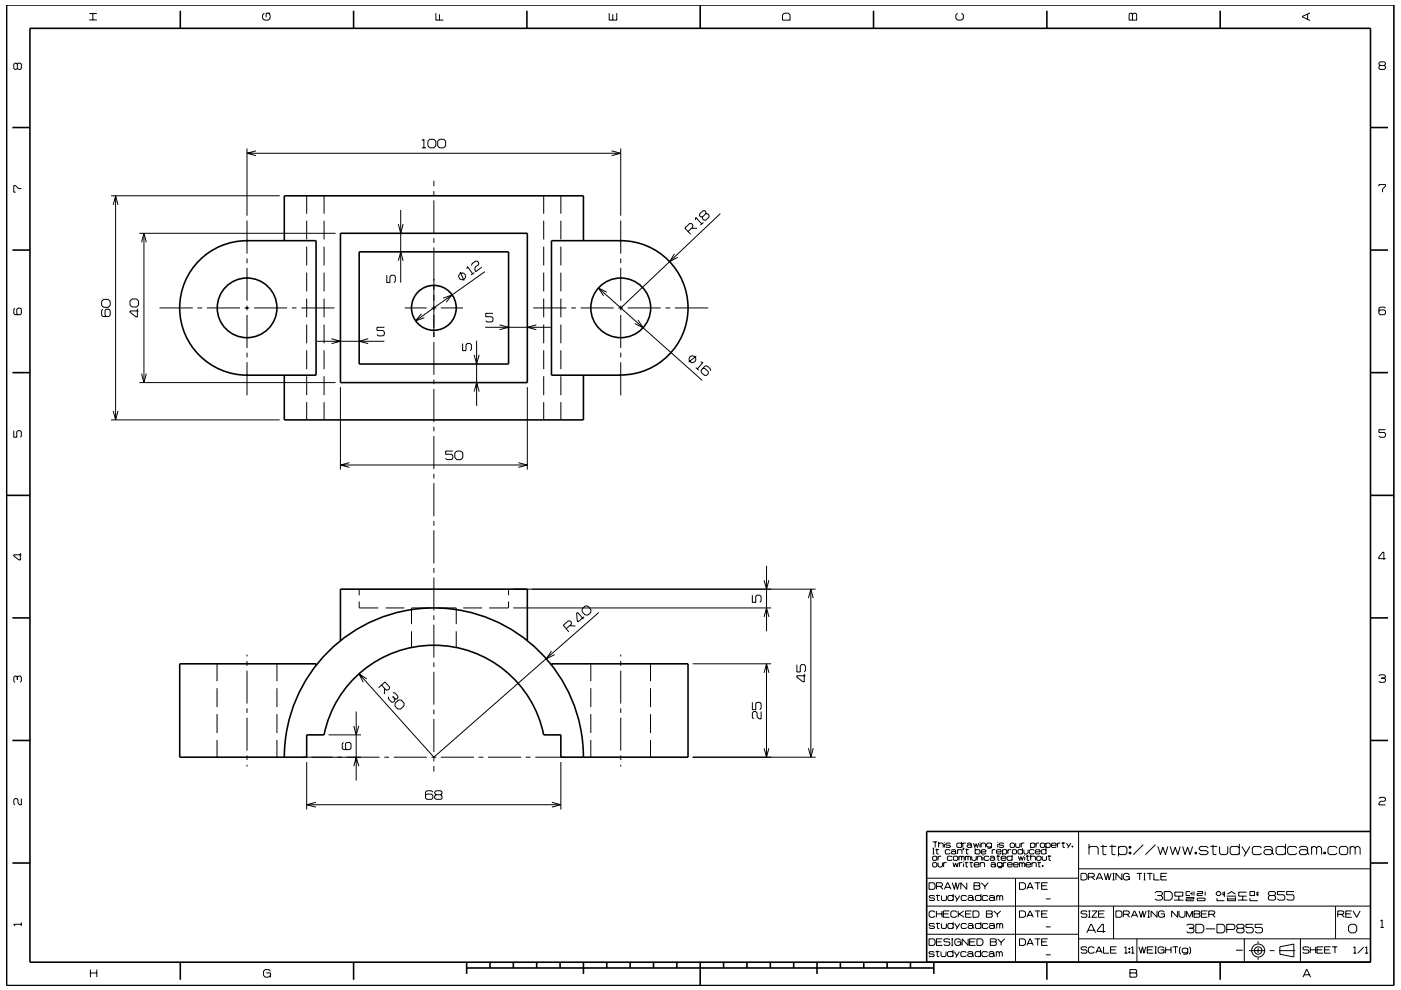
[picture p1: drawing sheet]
<svg xmlns="http://www.w3.org/2000/svg" width="297mm" height="210mm" viewBox="0 0 297 210" stroke-linecap="round" stroke-linejoin="round" font-family="sans-serif">
<g fill="none" stroke="#000" stroke-width=".21">
<path d="M3.7 13.6l-.3-.2h-.2l-.3 .2v.9l.3 .2 .5-.2M3.7 13.6l.2-.2h.4l.2 .2v.9l-.2 .2h-.4l-.2-.2M3.7 13.6v.9M18.9 4.2h1.6M18.9 2.9h1.6M19.7 2.9v1.3M56 2.8l-.3 .4v.7l.3 .4h.9l.4-.4v-.7l-.4-.4M57.3 2.8h-.9v.9M92.4 2.8v1.5h1.6M93.2 3v1.3M129.2 2.8v1.5h1.6v-1.5M129.9 3v1.3"/>
<path d="M166.3 2.8h.8l.4 .4v1.1h-1.6v-1.1zM203 2.8l-.4 .4v.7l.4 .4h.9l.4-.4v-.7l-.4-.4M239.6 2.8h.3l.2 .2 .3-.2h.3l.3 .2v1.3h-1.6v-1.3zM240.1 3v1.3M277.2 3v1.1M277.7 2.7l-1.6 .8v.1l1.6 .8M292.6 13.9l-.2-.3v-.2l.2-.3h.9l.2 .3v.2l-.2 .3M292.6 13.9l-.2 .2v.4l.2 .2h.9l.2-.2v-.4l-.2-.2M292.6 13.9h.9M52.4 32.5h79.2M52.4 31.5v14.3M54.3 32l-1.9 .5 1.9 .5"/>
<path d="M89.5 29.8l.4-.3v1.9M89.5 31.4h.8M90.7 30l.4-.5h.9l.4 .5v.9l-.4 .5h-.9l-.4-.5zM92 38.4v1.1M92.8 30l.4-.5h.9l.4 .5v.9l-.4 .5h-.9l-.4-.5zM129.7 32l1.9 .5-1.9 .5M131.6 31.5v14.3M292.4 39.5v-.3h1.3v.3l-.6 .6v.7M4.5 40h-.6l-.6-.6h-.4v1.4h.4M23.5 41.5h35.8M24 43.5l.5-2 .5 2M24.5 41.5v47.6"/>
<path d="M29.5 49.5h41.7M30 51.4l.5-1.9 .5 1.9M30.5 49.5v31.6M52.4 46.8v7M52.4 54.8v1M52.4 56.8v7M65 41.5v3.8M65 46.8v4M65 52.3v4M65 57.8v4M68.7 41.5v3.8M68.7 46.8v4"/>
<path d="M68.7 52.3v4M68.7 57.8v4M82 58.4v1.5h.7v-1.2l.3-.3h.5l.3 .3v.9l-.3 .3M84.5 47.5l.5 2 .5-2M84.5 55.3l.5-1.9 .5 1.9M85 44.5v15.4M92 40.5v1M92 42.5v7M92 50.5v1M92 52.5v19M97.6 57.7l.8 1.8M99 57.1l.1-.5 1.1 1.5"/>
<path d="M100 56.3l.1-.4 .8-.5h.4l.2 .3-.1 .5-.7 .4v.6l.2 .4 1.2-.9M100.6 57.8l-.7 .5M102.8 57.6l-14.7 10.5M115.3 41.5v3.8M115.3 46.8v4M115.3 52.3v4M115.3 57.8v4M118.9 41.5v3.8M118.9 46.8v4M118.9 52.3v4M118.9 57.8v4M131.6 46.8v7"/>
<path d="M131.6 54.8v1M131.6 56.8v7M143 53.8l-1 1.7 1.7-.9M145.9 49.1l1-1v-.4l-.3-.3h-.4l-1 1 1.2 1.3M146.6 48.4h1.2M147.4 46.6l.1-.5 1.3 1.4M149.1 47.2l-.6 .5M149.6 45.3v-.4l-.1-.2h-.4l-.8 .7v.4l.2 .2h.4M149.6 45.3l-.7 .7M149.6 45.3h.5l.2 .3v.5l-.7 .6h-.4l-.3-.3v-.4M152.7 45.3l-21.1 20M3.2 65.4l-.3 .2v.9l.3 .3h1.1l.2-.3v-.9l-.2-.2h-.5l-.2 .2v.9l.2 .3"/>
<path d="M21.5 63.9l.5-.4h.9l.5 .4v.9l-.5 .4h-.9l-.5-.4zM21.8 65.6l-.3 .3v.9l.3 .3h1.3l.3-.3v-.9l-.3-.3h-.6l-.2 .3v.9l.2 .3M27.6 63.8l.4-.4h1l.4 .4v.9l-.4 .4h-1l-.4-.4zM29.1 65.5v1.7h-.3l-1.2-1v-.3h1.8M30 79.2l.5 1.9 .5-1.9M33.8 65.3h7.1M41.9 65.3h1M43.9 65.3h7M51.9 65.3h1M52.4 64.8v1M52.4 66.8v7M52.4 74.8v1"/>
<path d="M52.4 76.8v7.1M53.9 65.3h7M61.9 65.3h1M63.9 65.3h7M65 63.3v4M65 68.8v4M65 74.3v4M65 79.8v4M67.2 72.4h14.3M68.7 63.3v4M68.7 68.8v4M68.7 74.3v4"/>
<path d="M68.7 79.8v4M70.3 71.8l1.9 .6-1.9 .5M78.1 71.8l-1.9 .6 1.9 .5M81.5 69.4h-1.6v.7h1.3l.3 .3v.5l-.3 .3h-1l-.3-.3M85.8 65.3h4.7M89.4 66.5l-1.3 1.6 1.9-.7M91.5 65.3h1M92 72.5v7M93.5 65.3h4.7M94 63.2l1.8-.6-1.2 1.5M98.1 72.9v1.5h.7v-1.3l.3-.2h.5l.3 .2v1l-.3 .3M100.5 75.3l.5 1.9 .6-1.9"/>
<path d="M101.1 72.3v13.8M102.9 69.4h13.9M104.5 66.5h-1.5v.7h1.3l.2 .2v.6l-.2 .3h-1l-.3-.3M105.9 68.9l1.9 .5-1.9 .5M113.1 65.3h7M113.7 68.9l-1.9 .5 1.9 .5M115.3 63.3v4M115.3 68.8v4M115.3 74.3v4M115.3 79.8v4M118.9 63.3v4M118.9 68.8v4"/>
<path d="M118.9 74.3v4M118.9 79.8v4M121.1 65.3h1M123.1 65.3h7M126.9 61.1l22 19.6M128.6 62l-1.7-.9 1.1 1.6M131.1 65.3h1M131.6 64.8v1M131.6 66.8v7M131.6 74.8v1M131.6 76.8v7.1M133.1 65.3h7"/>
<path d="M135.3 67.9l1.1 1.6-1.8-.9M141.1 65.3h1M143.1 65.3h7.1M146.3 75.7l-.1 .1M147.5 78l.7 .5M147.6 75.6l-1.6 1.2M148.5 76.8l.6 .1-1.3 1.4M149 78.1h.4l.8 .7v.4l-.4 .4h-.4l-.7-.6-.1-.4 .9-1h.4l.7 .7 .1 .3M293.7 65.4l-.2-.3h-.9l-.2 .3v1.1l.2 .3h.9l.2-.3v-.5l-.2-.3h-.9l-.2 .3M2.9 91.3v1.4h.7v-1.1l.2-.3h.5l.2 .3v.9l-.2 .2M23.5 89.1h35.8M24 87.2l.5 1.9 .5-1.9"/>
<path d="M29.5 81.1h41.7M65 85.3v3.8M68.7 85.3v3.8M72.2 82.1v17.5M72.2 98.6h39.6M74.1 98.1l-1.9 .5 1.9 .5M92 80.5v1M92 82.5v7M92 90.5v1M92 92.5v7M96 95.7h-1.5v.6h1.3l.2 .3v.6l-.2 .3h-1.1l-.2-.3M96.4 96l.5-.3h.8l.4 .3v1.1l-.4 .4h-.8l-.5-.4z"/>
<path d="M100.5 83.1l.6-2 .5 2M109.9 98.1l1.9 .5-1.9 .5M111.8 82.1v17.5M115.3 85.3v3.8M118.9 85.3v3.8M293.7 91.1h-1.3v.6h1.1l.2 .3v.5l-.2 .2h-.9l-.2-.2M4.3 117.3v1.5h-.2l-1.2-.9v-.2h1.6M92 100.5v1M92 102.5v7M92 110.5v1M92 112.5v7M293.8 118.5h-1.5v-.3l.9-1.1h.2v1.6"/>
<path d="M52.4 138.8v.4M76.2 127.6v1.3h4M76.2 125v1.3M81.7 128.9h4M87.2 133.9v3.4M91.2 128.9h-4v3.5M92 120.5v1M92 122.5v7M92 130.5v1M92 132.5v7M92.7 128.9h4v3.5M96.7 133.9v3.4"/>
<path d="M98.2 128.9h4M107.8 127.6v1.3h-4.1M107.8 125v1.3M108.8 125h64.1M108.8 128.9h54.7M116.9 138.1l-1.1 1.6 1.8-.9M120.1 133.3l1-.9 .1-.4-.3-.3h-.4l-1.1 .9 1.2 1.4M120.8 132.7l1.2 .1M123.4 129.1l.7-.6 .6 .1 .6 .7v.6l-.7 .6-.6-.1-.6-.7zM123.8 130.8l-1.2 1.1-.2-.2-.1-1.6 .2-.2 1.2 1.4M127 129.9l-35 30.7-15.9-17.7M131.6 138.8v.4"/>
<path d="M159.5 126.2v1.6h.7v-1.3l.3-.3h.6l.3 .3v1l-.3 .3M162 123.1l.5 1.9 .5-1.9M162 130.8l.5-1.9 .5 1.9M162.5 120v13.9M171.4 126.9l.5-1.9 .5 1.9M171.9 125v35.6M3.7 143.6l-.3-.2h-.2l-.3 .2v.9l.3 .2M3.7 143.6l.2-.2h.4l.2 .2v.9l-.2 .2M3.7 143.6v.6M46 140.8v3.7M46 146v4M46 151.5v4"/>
<path d="M46 157v3.6M52.4 140.2v1M52.4 142.2v7M52.4 150.2v1M52.4 152.2v7M58.7 140.8v3.7M58.7 146v4M58.7 151.5v4M58.7 157v3.6M69.7 155.9h6.8M72.9 157.5l-.3 .2v1l.3 .3h1.2l.3-.3v-1l-.3-.2h-.6l-.2 .2v1l.2 .3M75 154l.5 1.9 .6-1.9"/>
<path d="M75.5 150.9v14.7M77.8 144l-1.7-1.1 .9 1.8M80.9 145.3l.9 1 .4 .1 .4-.3v-.4l-1-1.1-1.3 1.3M81.5 146v1.2M82.4 147.8l-.1 .4 .7 .7h.4l.3-.2v-.5M83.3 147.7l.4 .5M83.3 146.9h.4l.7 .8-.1 .4-.2 .2-.4-.1M83.8 149.1l.7-.6h.6l.6 .6-.1 .6-.7 .7h-.6l-.6-.7zM92 140.5v1M92 142.5v7M92 150.5v1M92 152.5v7"/>
<path d="M125.3 140.8v3.7M125.3 146v4M125.3 151.5v4M125.3 157v3.6M131.6 140.2v1M131.6 142.2v7M131.6 150.2v1M131.6 152.2v7M137.9 140.8v3.7M137.9 146v4M137.9 151.5v4M137.9 157v3.6"/>
<path d="M146.9 140.8h16.6M159.5 149v1.5h.7v-1.3l.3-.2h.6l.3 .2v1l-.3 .3M161.4 150.9v1.6h-.5l-.4-.4v-.9l-.3-.3h-.4l-.3 .3v1l.3 .3M162 158.7l.5 1.9 .5-1.9M162 142.7l.5-1.9 .5 1.9M162.5 140.8v19.8M169 141v1.5h.7v-1.2l.2-.3h.6l.3 .3v.9l-.3 .3M170.5 142.9v1.7h-.3l-1.2-1v-.3h1.8M171.4 158.7l.5 1.9 .5-1.9M292.4 143.4l.2-.3h.9l.2 .3v.2l-.2 .2M292.9 143.8h.6M293.5 143.8l.2 .3v.4l-.2 .2h-.9l-.2-.2"/>
<path d="M4.5 169.4v1.3h-.3l-.4-.4v-.7l-.2-.2h-.4l-.3 .2v.9l.3 .2M52.4 160.2v1M52.4 162.2v.4M64 160.6h16.5M65 161.6v10.1M65 170.7h53.9M67 170.2l-2 .5 2 .5M75 162.5l.5-1.9 .6 1.9M81.5 160.6h1M83.5 160.6h7M91.5 160.6h1M91.8 168l-.3-.3h-1l-.3 .3v1.3l.3 .2h1l.3-.2v-.6l-.3-.3h-1l-.3 .3"/>
<path d="M92 160.5v1M92 162.5v1.2M92.5 168.6l-.3-.3v-.3l.3-.3h1l.2 .3-.2 .6M92.5 168.6l-.3 .3v.4l.3 .2h1l.2-.2v-.4l-.2-.3M92.5 168.6h1M93.5 160.6h7M101.5 160.6h1M103.5 160.6h7M111.5 160.6h1M113.5 160.6h6.5M117 170.2l1.9 .5-1.9 .5M118.9 161.6v10.1"/>
<path d="M131.6 160.2v1M131.6 162.2v.4M146.9 160.6h26M197.7 178.6h1M197.7 179.9h.4M197.9 179.9v1.2M198.3 178.6v1.1M198.6 180v1.1h.4M199 179l.2-.2h.6l.2 .2v.7M199 178.6v1.1M200.2 178.6v.1M200.2 179v.7"/>
<path d="M201.5 179l-.2-.2h-.6l-.2 .3 .2 .2h.6l.2 .3-.2 .1h-.6l-.2-.1M203.9 179l-.2-.2h-.7l-.1 .2v.6l.1 .1h.7l.2-.1M203.9 178.6v1.1M204.1 178.8v.9M204.2 179.9h.2l-.2 .4zM204.3 179.9l-.1 .4M204.8 178.8h-.5l-.2 .2M204.9 180v1.1h.4M205 179l.2-.2h.6l.2 .2v.6M206 179.4l-.2-.2h-.6l-.2 .2 .2 .3h.6l.2-.1M206 179.6l.1 .1M206.4 178.8l.3 .9 .3-.8 .2 .8 .3-.9"/>
<path d="M206.8 179.9v1.2M207.8 178.6v.1M207.8 179v.7M208 179l.2-.2h.5l.3 .2v.7M208 178.8v.9M210.2 179l-.2-.2h-.6l-.2 .2v.4l.2 .3h.6l.2-.3M210.2 178.8v.9l-.2 .2h-.6M211.5 178.6v.1M211.5 179v.7M212.8 179l-.2-.2h-.6l-.2 .3 .2 .2h.6l.2 .3-.2 .1h-.6l-.2-.1M214.3 178.8h.6l.2 .2v.6l-.2 .1h-.6l-.1-.1v-.6zM215.3 178.8v.8l.2 .1h.6l.1-.1v-.8"/>
<path d="M216.5 178.8v.9M216.8 179.9v1.2M217.2 178.8h-.5l-.2 .2M218.5 179l.2-.2h.5l.2 .2v.6l-.2 .1h-.5l-.2-.1M218.5 178.8v1.1M219.7 178.8v.9M220.3 178.8h-.5l-.1 .2M220.6 179l.2-.2h.5l.2 .2v.6l-.2 .1h-.5l-.2-.1zM221.7 179l.3-.2h.5l.2 .2v.6l-.2 .1h-.5l-.3-.1M221.7 178.8v1.1M221.8 179.9v1.2M222.9 179.3h1l-.1-.5h-.7l-.2 .2v.6l.2 .1h.7l.1-.1"/>
<path d="M224.2 178.8v.9M224.8 178.8h-.4l-.2 .2M225.1 178.8h.7M225.4 178.6v1.1h.4M226.1 178.8l.5 .8M227 178.8l-.6 1.1M227.3 179.4h.2v.3h-.2zM227.4 179.4v.3M228.7 176.4v27.7M230.9 179.9l.3-.4h1.3l.3 .4v1.4M230.9 179v2.3M233.3 179.5h1.4"/>
<path d="M233.8 179.2v1.9l.2 .2h.6M235.2 179.5h1.4M235.8 179.2v1.9l.2 .2h.5M237.1 179.9l.4-.4h1l.4 .4v1l-.4 .4h-1l-.4-.4M237.1 179.5v2.1M239.4 179.5h.4v.4h-.4zM239.6 179.5v.4M242.4 179.2l-2.1 2.1M245 179.2l-2.1 2.1M245.5 179.5l.5 1.8 .5-1.6 .6 1.6 .5-1.8M248.1 179.5l.5 1.8 .6-1.6 .5 1.6 .5-1.8M250.7 179.5l.5 1.8 .6-1.6 .5 1.6 .6-1.8"/>
<path d="M256.2 179.9l-.4-.4h-1.2l-.4 .4 .4 .5h1.2l.4 .5-.4 .4h-1.2l-.4-.4M256.6 179.5h1.5M257.2 179.2v1.9l.1 .2h.6M258.6 179.5v1.4l.3 .4h1.1l.3-.4v-1.4M262.8 179.9l-.4-.4h-1.2l-.4 .4v1l.4 .4h1.2l.4-.4M262.8 179v2.3M263.3 179.5l.9 1.4M265 179.5l-1.2 2.1M267.5 179.9l-.4-.4h-1.2l-.4 .4v1l.4 .4h1.2l.4-.4M268 179.9l.3-.4h1.1l.3 .4v1M272.5 179.9l-.3-.4h-1.3l-.3 .4v1l.3 .4h1.3l.3-.4M272.5 179v2.3"/>
<path d="M274.9 179.9l-.3-.4h-1.2l-.4 .4v1l.4 .4h1.2l.3-.4M275.5 179.9l.3-.4h1.1l.3 .4v1M278.1 179.9l.3-.4h.4l.3 .4M278.1 179.5v1.8M279.1 179.9l.4-.4h.3l.4 .4v1.4M279.1 179.9v1.4M283.5 179.9l-.4-.4h-1.2l-.3 .4v1l.3 .4h1.2l.4-.4M284 179.9l.3-.4h1.1l.3 .4v1l-.3 .4h-1.1l-.3-.4zM286.3 179.9l.3-.4h.3l.4 .4M286.3 179.5v1.8M287.3 179.9l.4-.4h.3l.4 .4v1.4M287.3 179.9v1.4"/>
<path d="M292.4 169.4l.2-.3h.9l.2 .3v.3l-.2 .3h-.8l-.3 .3v.4h1.3M4.5 195.7v.7M4.5 196h-1.6l.3 .4M196.5 198.2h32.2M196.5 192.2h94.1M196.6 186.3h32.1M197 199.1h.9l.3 .4v.7l-.3 .3h-.9zM197 187.2h.9l.3 .4v.7l-.3 .3h-.9zM197.7 181.1h.4M197.7 181.8l.2-.2h.6l.1 .2v.5l-.1 .2h-.6l-.2-.2zM197.7 183.1l.2-.1h.6l.1 .1v.6l-.1 .2h-.6l-.2-.2zM198.2 190.2l-.2-.3h-.8l-.2 .3 .2 .3h.8l.2 .3-.2 .2h-.8l-.2-.2"/>
<path d="M198.2 196.1l-.2-.2h-.8l-.2 .2 .2 .3h.8l.2 .2-.2 .3h-.8l-.2-.2M198.2 193.5l-.2-.3h-.7l-.3 .3v.8l.3 .3h.7l.2-.3M198.3 180.2h.8M198.5 189.9h.8M198.5 195.9h.8M198.5 188h1.1l.2-.2v-.4l-.2-.2h-1.1v1.4M198.5 199.8h1.1M198.5 193.2v1.4M198.5 193.8h1.2M198.7 189.7v1.2l.5 .1M198.7 195.7v1.1l.5 .1M198.9 183v.7l.2 .2h.5l.2-.2v-.7"/>
<path d="M198.9 181.6v.9M199.3 188l.6 .6M199.6 181.6h-.5l-.2 .2M199.6 189.9v.9l.2 .2h.6l.3-.2v-.9M199.6 195.9v.8l.2 .2h.6l.3-.2v-.8M199.7 193.2v1.4M199.8 199.1h-1.3v1.4h1.3M200 193.8h1.1M200.1 183v.9M200.2 188.6l.7-1.4h.1l.6 1.4M200.4 188.2h1M200.7 183h-.5l-.1 .1"/>
<path d="M201.3 193.2h-1.3v1.4h1.3M201.4 199.3l-.2-.2h-.9l-.2 .5 .2 .2h.9l.2 .2v.3l-.2 .2h-.9l-.2-.2M201.4 180.4l-.1-.2h-.7l-.2 .2v.5l.2 .2h.7l.1-.2M201.7 180.4l.2-.2h.5l.2 .2v.5M201.7 199.1h.4M201.9 199.1v1.4M201.9 187.2l.5 1.4 .2-1.4 .4 1.4 .4-1.4M201.9 181.8l-.2-.2h-.7l-.1 .2v.5l.1 .2h.7l.2-.2M202.1 183l.2 .9 .3-.9 .3 .9 .3-.9M202.1 190.2l-.2-.3h-.7l-.2 .3v.6l.2 .2h.7l.2-.2M202.1 196.1l-.2-.2h-.7l-.2 .2v.6l.2 .2h.7l.2-.2M202.1 189.6v1.4"/>
<path d="M202.1 195.6v1.3M202.1 181.8l.2-.2h.6l.2 .2v.5l-.2 .2h-.6l-.2-.2zM202.4 189.9l.5 .9M202.4 195.9l.5 .8M202.6 180.8l-.2-.2h-.5l-.2 .2 .2 .3h.5l.2-.2M202.6 180.9l.2 .2M202.9 193.5l-.3-.3h-.7l-.3 .3v.8l.3 .3h.7l.3-.3M202.9 199.8h.8v.7M203 180.4l.2-.2h.6l.2 .2v.7M203 180.2v.9M203.2 193.2v1.4M203.3 181.8l.2-.2 .4 .2"/>
<path d="M203.3 181.6v.9M203.4 193.8l1 .8M203.4 183v.9M203.5 189.9l-.8 1.3M203.5 195.9l-.8 1.2M203.7 199.5l-.3-.4h-.7l-.3 .4v.7l.3 .3h.7l.3-.3M203.9 181.8v.7M203.9 181.8l.1-.2 .4 .2v.7M204 183h-.4l-.2 .1M204.3 182.7v.2M204.3 183.1v.8M204.3 193.2l-1.1 .8"/>
<path d="M204.6 183h.7M204.7 180.2h.7M204.7 181.6v.9M204.7 181.8l.1-.2 .4 .2M204.7 193.8h1.1M204.8 182.8v1l.4 .1M204.9 190.2l-.2-.3h-.7l-.2 .3v.6l.2 .2h.7l.2-.2M204.9 196.1l-.2-.2h-.7l-.2 .2v.6l.2 .2h.7l.2-.2M205 187.2v1.4l-1.3-1.4v1.4M205.2 190.2l.2-.3h.7l.2 .3v.6M205.2 196.1l.2-.2h.7l.2 .2v.6M205.2 181.8v.7"/>
<path d="M205.2 181.8l.2-.2 .4 .2v.7M205.3 199.1v1.4l-1.3-1.4v1.4M205.6 183h.7M205.6 199.8h1M205.9 182.8v1l.3 .1M206 193.2h-1.3v1.4h1.3M206 181.6v.7l.2 .2h.6l.2-.2v-.7M206.3 193.2h1l.3 .3v.8l-.3 .3h-1zM206.3 190.6l-.2-.2h-.7l-.2 .2 .2 .4h.7l.2-.2M206.3 196.5l-.2-.2h-.7l-.2 .2 .2 .4h.7l.2-.2M206.3 190.8l.2 .2M206.3 196.7l.2 .2"/>
<path d="M206.5 187.2h1.1l.2 .2-.2 .5 .2 .2v.3l-.2 .2h-1.1zM206.5 187.9h1.1M206.5 183.4h1.1l-.2-.4h-.7l-.2 .1v.6l.2 .2h.7l.2-.2M206.8 180.4l.1-.2h.7l.2 .2v.5l-.2 .2h-.7l-.1-.2M206.8 199.1h-1.2v1.4h1.2M207.1 199.1h1l.3 .4v.7l-.3 .3h-1zM207.2 181.8l.2-.2h.5l.2 .2v.7M207.2 181.6v.9M207.8 183.1l.2-.1h.6l.1 .1v.8M207.8 183v.9M208 190.2l-.2-.3h-.8l-.2 .3v.6l.2 .2h.8l.2-.2M208 196.1l-.2-.2h-.8l-.2 .2v.6l.2 .2h.8l.2-.2"/>
<path d="M208 189.6v1.4M208 195.6v1.3M208 180.7h1v-.3l-.2-.2h-.6l-.2 .2v.5l.2 .2h.6l.2-.2M208.1 187.2l.7 .8M208.4 181.3v.2M208.4 181.8v.7M208.8 188v.6M209.1 193.2h1.1l.2 .2-.2 .4 .2 .2v.3l-.2 .3h-1.1zM209.1 193.8h1.1M209.5 190.2l-.3-.3h-.7l-.2 .3v.6l.2 .2h.7l.3-.2M209.5 196.1l-.3-.2h-.7l-.2 .2v.6l.2 .2h.7l.3-.2M209.5 187.2l-.7 .8"/>
<path d="M209.7 181.8l-.2-.2h-.7l-.1 .2v.5l.1 .2h.7l.2-.2M209.7 190.2l.3-.3h.6l.2 .3v.6M209.7 196.1l.3-.2h.6l.2 .2v.6M209.9 181.8l.2-.2h.5l.3 .2v.5M210 199.1h1l.2 .2-.2 .5 .2 .2v.3l-.2 .2h-1zM210 199.8h1M210.1 183.1l.2-.1h.5l.2 .1v.6M210.4 180.2v.9M210.7 193.2l.8 .7M210.8 190.6l-.2-.2h-.6l-.3 .2v.2l.3 .2h.6l.2-.2M210.8 196.5l-.2-.2h-.6l-.3 .2v.2l.3 .2h.6l.2-.2M210.8 190.8l.2 .2"/>
<path d="M210.8 196.7l.2 .2M210.9 182.2l-.3-.3h-.5l-.2 .3 .2 .3h.5l.3-.2M210.9 182.3l.1 .2M211 183.5l-.2-.2h-.5l-.2 .2 .2 .4h.5l.2-.2M211 183.7l.2 .2M211 180.2h-.4l-.2 .2M211.3 181.6h.7M211.3 180.7h1l-.2-.5h-.6l-.2 .2v.5l.2 .2h.6l.2-.2M211.3 190.2l.2-.3 .5 .3M211.3 189.9v1.1M211.3 195.9v1M211.3 196.1l.2-.2 .5 .2"/>
<path d="M211.5 193.9v.7M211.5 199.1l.8 .8M211.6 181.4v1l.3 .1M212 190.2l.2-.3 .4 .3v.8M212 190.2v.8M212 196.1v.8M212 196.1l.2-.2 .4 .2v.8M212.2 193.2l-.7 .7M212.3 182h1v-.2l-.2-.2h-.6l-.2 .2v.5l.2 .2h.6l.2-.2M212.3 199.9v.6M212.5 183.1l-.2-.1h-.7l-.2 .1v.5l.2 .2h.7l.2-.2M212.5 183v.9l-.2 .2h-.7"/>
<path d="M212.6 180.4l.1-.2h.6l.1 .2v.5l-.1 .2h-.6l-.1-.2M212.6 180.2v1.1M212.7 183v.9M213 199.1l-.7 .8M213.4 183h-.5l-.2 .1M213.6 183.4h1l-.1-.4h-.7l-.2 .1v.6l.2 .2h.7l.1-.2M213.7 180.2v.9M214.4 180.2h-.5l-.2 .2M214.6 181.8l-.2-.2h-.7l-.2 .2v.5l.2 .2h.7l.2-.2M214.6 181.3v1.2M214.6 180.4l.2-.2h.5l.2 .2v.5l-.2 .2h-.5l-.2-.2zM214.9 183.4h1l-.2-.4h-.6l-.2 .1v.6l.2 .2h.6l.2-.2"/>
<path d="M215.3 186.3v17.8M215.9 181.6l.3 .9 .2-.8 .3 .8 .3-.9M216.2 183v.9M216.2 183.1l.2-.1 .3 .1M216.2 199.1h.9l.3 .4v.7l-.3 .3h-.9zM216.2 187.2h.9l.3 .4v.7l-.3 .3h-.9zM216.2 193.2h.9l.3 .3v.8l-.3 .3h-.9zM216.7 183.1l.2-.1 .4 .1v.8M216.7 183.1v.8M216.8 180.4l-.2-.2h-.6l-.2 .2v.5l.2 .2h.6l.2-.2M217.1 180.2v.7l.2 .2h.5l.2-.2v-.7M217.3 181.3v.2"/>
<path d="M217.3 181.8v.7M217.5 183.4h1l-.1-.4h-.7l-.2 .1v.6l.2 .2h.7l.1-.2M217.5 181.6h.8M217.7 194.6l.7-1.4 .7 1.4M217.7 188.6l.7-1.4 .7 1.4M217.8 181.4v1l.4 .1M217.9 194.1h1M217.9 188.2h1M218.5 181.8l.2-.2h.6l.2 .2v.7M218.5 181.3v1.2M218.8 183.1l.2-.1h.5l.2 .1v.8M218.8 183v.9"/>
<path d="M219.2 180.4l-.1-.2h-.7l-.2 .2v.5l.2 .2h.7l.1-.2M219.4 199.1h1.2M219.4 193.2h1.2M219.4 187.2h1.2M219.5 180.7h1l-.2-.5h-.6l-.2 .2v.5l.2 .2h.6l.2-.2M219.8 181.8l.2-.2h.5l.2 .2v.5l-.2 .2h-.5l-.2-.2zM220 183h.7M220 187.2v1.4M220 193.2v1.4M220 199.1v1.4M220.3 182.8v1l.3 .1M220.8 199.8h1.1"/>
<path d="M220.8 193.8h1.1M220.8 187.9h1.1M221 183.6h.1v.2h-.1zM221 181.6v.7l.1 .2h.6l.2-.2v-.7M221.1 183.6v.2M221.7 196.6h1.1M221.7 190.7h1.1M221.8 180.4l-.2-.2h-.6l-.2 .2v.5l.2 .2h.6l.2-.2M222.1 199.1h-1.3v1.4h1.3M222.1 187.2h-1.3v1.4h1.3M222.1 193.2h-1.3v1.4h1.3M222.1 181.6h.8"/>
<path d="M222.4 181.4v1l.4 .1M228.7 199.1h61.9M228.7 184.3h61.9M229.2 185.2h.9l.4 .4v.7l-.4 .3h-.9zM230.4 197.9l.9-1.9h.1l.9 1.9M230.5 193.4l-.2-.2h-.9l-.2 .2 .2 .4h.9l.2 .2v.3l-.2 .3h-.9l-.2-.3M230.7 197.3h1.3M230.8 186h1l.2-.2v-.3l-.2-.3h-1v1.4M230.8 193.2h.4M230.8 194.6h.4M231 193.2v1.4M231.5 186l.6 .6"/>
<path d="M231.5 193.2h1.1l-1.1 1.4h1.1M232.4 186.6l.6-1.4h.2l.6 1.4M232.6 186.2h1M232.9 193.8h1.1M234.1 185.2l.4 1.4 .4-1.4 .3 1.4 .4-1.4M234.2 193.2h-1.3v1.4h1.3M234.4 197.6h-1.7v-.3l.9-1.3h.3v1.9M235.9 185.2h.4M235.9 186.6h.4M236.1 185.2v1.4M236.1 192.2v6.9M236.6 193.2h1l.3 .3v.8l-.3 .3h-1z"/>
<path d="M237.9 185.2v1.4l-1.3-1.4v1.4M238.2 193.9h1l.2-.2v-.3l-.2-.2h-1v1.4M238.7 185.9h.7v.7M238.9 193.9l.7 .7M239.4 180.8h.4v.3h-.4zM239.4 185.6l-.3-.4h-.6l-.3 .4v.7l.3 .3h.6l.3-.3M239.6 180.8v.3M239.9 194.6l.6-1.4 .7 1.4M240.1 194.1h.9M241 185.2h1.1M241 199.1v5M241.5 193.2l.4 1.4 .4-1.4 .3 1.4 .4-1.4"/>
<path d="M241.6 185.2v1.4M242.5 185.2h.4M242.5 186.6h.4M242.7 185.2v1.4M243.2 185.2h1.1M243.3 193.2h.5M243.3 194.6h.5M243.5 193.2v1.4M243.8 185.2v1.4M244.6 185.2v1.4h1.2M244.9 189.4l.3-.3h1l.3 .3v.2l-.3 .3M245.3 193.2v1.4l-1.2-1.4v1.4"/>
<path d="M245.4 189.9h.8M246.1 193.8h.8v.8M246.1 185.9h1.1M246.2 189.9l.3 .3v.5l-.3 .2h-1l-.3-.2M246.8 189.1h1.3l.4 .4v1l-.4 .4h-1.3zM246.9 193.5l-.4-.3h-.6l-.3 .3v.8l.3 .3h.6l.4-.3M247.4 185.2h-1.3v1.4h1.3M248.9 190.9h2M249.1 189.2h1.7v.9h-1.7zM249.7 193.2v1.4l-1.3-1.4v1.4M249.9 190.1v.8M250 193.2v1.1l.3 .3h.6l.3-.3v-1.1"/>
<path d="M251.5 190.4h1.6v.3h-1.6v.3h1.6M251.5 194.6v-1.4l.7 1.4 .6-1.4v1.4M251.6 196.3l.3-.3h1l.3 .3v.3l-.3 .3M252.1 196.9h.8M252.3 189.1h-.8v.8h.8M252.3 189.5h.4M252.7 189.1v.8M252.9 196.9l.3 .2v.5l-.3 .3h-1l-.3-.3M253.1 193.2h1.1l.2 .2-.2 .4 .2 .3v.2l-.2 .3h-1.1zM253.1 193.8h1.1M253.2 189.1v.8M253.4 180.8h.3v.3h-.3z"/>
<path d="M253.5 196h1.3l.4 .5v.9l-.4 .5h-1.3zM253.5 180.8v.3M253.8 189.1h1.2v.4h-1.2v.4h1.2M254 190.5h1.4l.1 .4-.1 .1h-1.4l-.2-.1zM254.7 193.8h1.1M255.5 189.1v.8M255.6 197h2M256 193.2h-1.3v1.4h1.3M256.3 193.9h1l.3-.2v-.3l-.3-.2h-1v1.4M257 193.9l.6 .7M258 196h1.3l.4 .5v.9l-.4 .5h-1.3zM258 190.5v.5h1.6"/>
<path d="M258.1 189.1h.5l.3 .3v.2l-.3 .3h-.5l-.2-.3v-.2zM259.1 189.4h.5M259.1 189.8h.5M259.6 189.1v1.1M260.1 190.1h2M260.1 197.1h1.4l.3-.2v-.6l-.3-.3h-1.4v1.9M260.3 190.7h1.7M260.3 190.4v.6h1.7v-.6M260.3 189.6l.8-.5 .9 .5M262.5 196.9l-.3 .2v.5l.3 .3h1l.3-.3v-.5l-.3-.2M262.5 196.9l-.3-.3v-.3l.3-.3h1l.3 .3v.3l-.3 .3M262.5 196.9h1"/>
<path d="M262.5 190.9h2M263.5 190.1v.8M263.8 199.1v5M264.3 189.2h-1.7v.9h1.7M265 189.1h1v.8h-1zM265 190.5v.5h1.7M265.7 196h-1.5v.7h1.2l.3 .3v.6l-.3 .3h-.9l-.3-.3M266.3 189.4h.4M266.3 189.8h.4M266.7 189.1v1M266.7 199.6v.5M267.7 196h-1.6v.7h1.3l.3 .3v.6l-.3 .3h-1l-.3-.3"/>
<path d="M269.2 189.9h1M269.2 189.9l-.3-.3v-.2l.3-.3h1l.3 .3v.2l-.3 .3M269.2 189.9l-.3 .3v.5l.3 .2h1l.3-.2v-.5l-.3-.3M269.7 180.6l-.3-.4h-1.1l-.3 .4v.3l.3 .4h1.1l.3-.4M269.7 180.9l.4 .4M272.4 189.1h-1.6v.7h1.3l.3 .3v.6l-.3 .2h-1l-.3-.2M274.4 189.1h-1.6v.7h1.3l.3 .3v.6l-.3 .2h-1l-.3-.2M275.7 199.1v5M277.2 180.6l-.3-.4h-1.1l-.3 .4v.3l.3 .4h1.1l.3-.4M277.2 180.9l.4 .4M280.7 180.8h.3v.3h-.3zM280.9 180.8v.3"/>
<path d="M283.2 192.2v6.9M283.6 193.9h1.1l.2-.2v-.3l-.2-.2h-1.1v1.4M284.4 193.9l.6 .7M285.3 193.8h1.1M285.9 196.5l.5-.5h.8l.5 .5v.9l-.5 .5h-.8l-.5-.5zM286.6 193.2h-1.3v1.4h1.3M286.9 193.2l.8 1.4 .7-1.4M292.7 195.4l.3-.3v1.6M292.7 196.7h.7M19.2 206.4h1.3M19.2 205.7v1.6M20.5 205.7v1.6"/>
<path d="M56.5 206.4h.9v.9M57.4 206l-.4-.4h-.8l-.3 .4v.9l.3 .4h.8l.4-.4M198.1 202l-.2-.2h-.8l-.2 .2 .2 .3h.8l.2 .3-.2 .3h-.8l-.2-.2M198.4 201.8h.8M198.7 201.6v1.2l.4 .1M199.5 201.8v.9l.2 .2h.7l.2-.2v-.9M201.7 200.5h.4M202.1 202l-.3-.2h-.7l-.2 .2v.7l.2 .2h.7l.3-.2M202.1 201.5v1.4M202.3 201.8l.6 .9M203.4 201.8l-.8 1.3M204.9 202l-.3-.2h-.7l-.2 .2v.7l.2 .2h.7l.3-.2"/>
<path d="M205.1 202.1l.3-.3h.6l.2 .3v.6M206.2 202.5l-.2-.2h-.6l-.3 .2v.2l.3 .2h.6l.2-.2M206.2 202.7l.3 .2M207.9 202.1l-.2-.3h-.7l-.2 .3v.6l.2 .2h.7l.2-.2M207.9 201.5v1.4M209.4 202.1l-.2-.3h-.8l-.2 .3v.6l.2 .2h.8l.2-.2M209.7 202.1l.2-.3h.6l.2 .3v.6M210.7 202.5l-.2-.2h-.6l-.2 .2 .2 .4h.6l.2-.2M210.7 202.7l.2 .2M211.2 201.8v1.1M211.2 202.1l.2-.3 .5 .3M211.9 202.1l.2-.3 .4 .3v.8"/>
<path d="M211.9 202.1v.8M217.7 200.5l.7-1.4 .7 1.4M217.9 200.1h1M221.7 202.5h1.1M230.5 201l-.2-.2h-.9l-.2 .4 .2 .3h.9l.2 .2v.3l-.2 .2h-.9l-.2-.2M232 201.1l-.3-.3h-.6l-.3 .3v.8l.3 .3h.6l.3-.3M232.3 202.2l.7-1.4 .7 1.4M232.5 201.8h1M234 200.8v1.4h1.2M235.5 201.5h1M236.7 200.8h-1.2v1.4h1.2M238.4 202.2h.7"/>
<path d="M238.4 201l.3-.2v1.4M239.3 201.1h.3v.2h-.3zM239.3 201.9h.3v.2h-.3zM239.4 201.1v.2M239.4 201.9v.2M239.6 205.6h1.2l.2 .3-.2 .5 .2 .2v.4l-.2 .3h-1.2zM239.6 206.4h1.2M239.9 202.2h.6M239.9 201l.3-.2v1.4M241.5 200.8l.4 1.4 .3-1.4 .3 1.4 .4-1.4M243.2 201.5h1.1M244.5 200.8h-1.3v1.4h1.3"/>
<path d="M244.8 200.8h.4M244.8 202.2h.4M245 200.8v1.4M246.1 201.5h.7v.7M246.8 201.1l-.3-.3h-.6l-.4 .3v.8l.4 .3h.6l.3-.3M247.1 201.5h1.2M247.1 200.8v1.4M248.3 200.8v1.4M248.6 200.8h1.2M249.2 200.8v1.4M250.4 200.8a1.09 1.09 0 0 0 0 1.6M251.8 201.3l-.2-.2h-.7l-.2 .2v.6l.2 .2h.7l.2-.2"/>
<path d="M251.8 201.1v1.1l-.2 .2h-.7M252.1 200.8a1.1 1.1 0 0 1 0 1.6M262 201.5h1.5M264.8 201.6h3.4M266.7 201.1v1M266.7 203.1v.5M269.2 201.6h1M271.2 201.6h3.4M274.3 203l-2.9-.6v-1.6l2.9-.6v2.8M276.3 207.3l.7-1.6h.1l.8 1.6M276.5 206.8h1.1M277.5 201l-.2-.2h-.9l-.2 .4 .2 .3h.9l.2 .2v.3l-.2 .2h-.9l-.2-.2"/>
<path d="M277.8 201.5h1.1M277.8 200.8v1.4M278.9 200.8v1.4M279.2 201.5h1.1M280.5 200.8h-1.3v1.4h1.3M280.8 201.5h1.1M282.1 200.8h-1.3v1.4h1.3M282.4 200.8h1.1M283 200.8v1.4M286.9 202.2h.7M286.9 201l.4-.2v1.4M289.1 200.9l-1.2 1.3"/>
<path d="M289.4 202.2h.7M289.4 201l.4-.2v1.4"/>
<circle cx="98" cy="58.6" r=".73"/>
<circle cx="146.8" cy="76.2" r=".72"/>
<circle cx="266.8" cy="201.6" r="1.38"/>
<circle cx="266.8" cy="201.6" r=".79"/>
</g>
<g fill="none" stroke="#000" stroke-width=".34">
<path d="M1.4 1.1h294.1v207.9h-294.1zM6.4 6h284.2v198.1h-284.3zM38.2 2.3v3.7M75 2.3v3.7M111.7 2.3v3.7M148.5 1.1v4.9M185.2 2.3v3.7M222 2.3v3.7M258.7 2.3v3.7M2.6 27h3.7M290.6 27h3.7M2.6 53h3.7"/>
<path d="M41.8 55.7a14.2 14.2 0 0 1 10.7-4.6h-.1h14.6v28.5h-14.6h.1a14.3 14.3 0 0 1-13.1-8.4 14.3 14.3 0 0 1 2.4-15.5zM60.3 51.1v-9.6h63.4v9.6M72.2 49.5h39.6v31.6h-39.6zM76.2 53.4h31.6v23.8h-31.6zM116.9 51.1h14.7h-.2a14.3 14.3 0 0 1 14.5 14.2 14.3 14.3 0 0 1-14.5 14.3h.2h-14.7zM290.6 53h3.7M2.6 79h3.7M60.3 79.6v9.5h63.4v-9.5M290.6 79h3.7M1.4 105.1h4.9M290.6 105.1h4.9M2.6 131.1h3.7"/>
<path d="M72.2 135.9v-10.9h39.6v10.9M290.6 131.1h3.7M2.6 157.1h3.7M67 141.1v-.3h-28.9v19.8h26.9v-4.7h3.7a23.8 23.8 0 0 1 23.3-19 23.8 23.8 0 0 1 23.3 19h3.6v4.7h27v-19.8h-29v.3M290.6 157.1h3.7M60.3 160.6a31.7 31.7 0 0 1 31.7-31.7 31.7 31.7 0 0 1 31.7 31.7M290.6 176.4h-94.1v27.7M2.6 183h3.7M290.6 183h3.7M38.2 204.1v3.7M75 204.1v3.7M98.9 205.3h99.1"/>
<path d="M98.9 204.1v2.5M103.9 204.1v1.2M108.8 204.1v1.2M113.8 204.1v1.2M118.7 204.1v1.2M123.7 204.1v2.5M128.6 204.1v1.2M133.6 204.1v1.2M138.6 204.1v1.2M143.5 204.1v1.2M148.5 204.1v4.9M153.4 204.1v1.2"/>
<path d="M158.4 204.1v1.2M163.3 204.1v1.2M168.3 204.1v1.2M173.2 204.1v2.5M178.2 204.1v1.2M183.1 204.1v1.2M188.1 204.1v1.2M193 204.1v1.2M198 204.1v2.5M222 204.1v3.7M258.7 204.1v3.7"/>
<circle cx="52.4" cy="65.3" r="6.3"/>
<circle cx="92" cy="65.3" r="4.8"/>
<circle cx="131.6" cy="65.3" r="6.3"/>
</g>
</svg>
